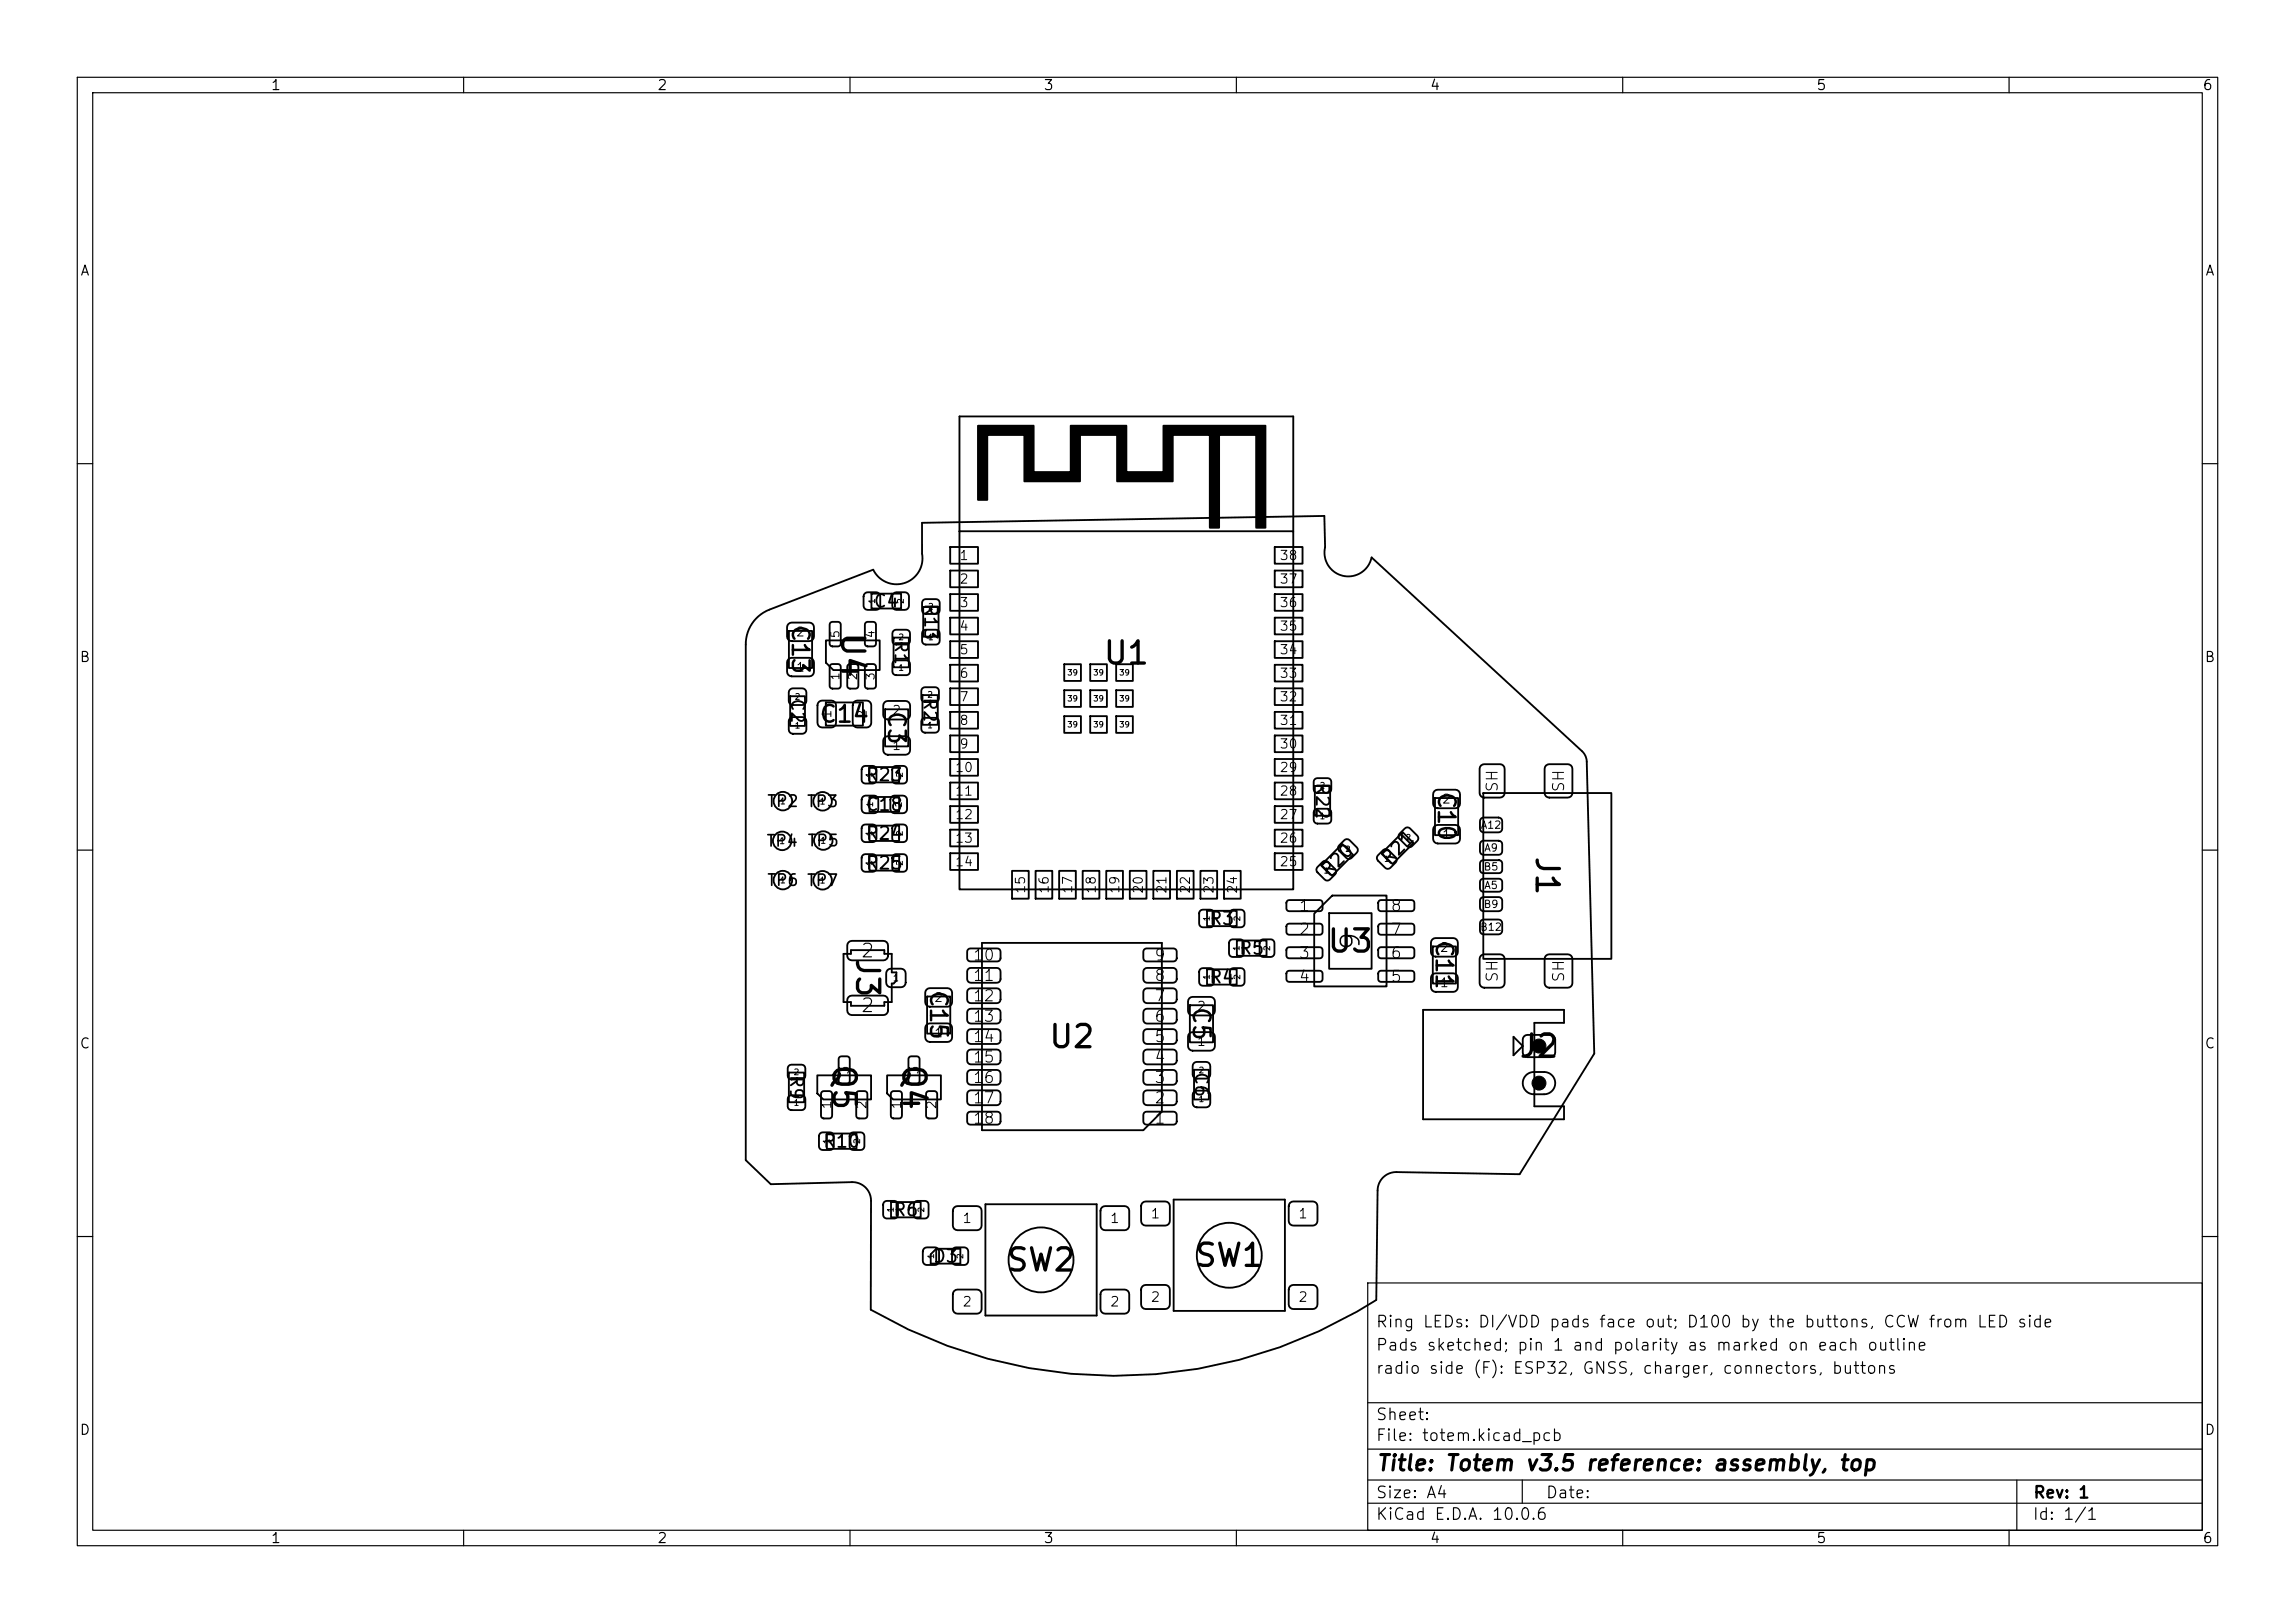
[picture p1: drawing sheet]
<svg xmlns="http://www.w3.org/2000/svg" width="297mm" height="210mm" viewBox="0 0 297 210" stroke-linecap="round" stroke-linejoin="round" font-family="sans-serif">
<defs><g id="words">
<g font-size="2.9">
<text x="108.2" y="81.6" transform="rotate(90 108.2 81.6)">U4</text>
<text x="142.6" y="86.7">U1</text>
<text x="198.1" y="110.6" transform="rotate(90 198.1 110.6)">J1</text>
<text x="110.1" y="123.8" transform="rotate(90 110.1 123.8)">J3</text>
<text x="171.6" y="123.9">U3</text>
<text x="107.1" y="137.5" transform="rotate(90 107.1 137.5)">Q5</text>
<text x="116.1" y="137.5" transform="rotate(90 116.1 137.5)">Q4</text>
<text x="135.6" y="136.3">U2</text>
<text x="196.4" y="137.5">J2</text>
<text x="130" y="165.2">SW2</text>
<text x="154.4" y="164.6">SW1</text>
</g>
<text font-size="2.4" x="176.6" y="123.1" transform="rotate(-90 176.6 123.1)">9</text>
<g font-size="2.2">
<text x="102" y="80.7" transform="rotate(90 102 80.7)">C13</text>
<text x="105.9" y="94">C14</text>
<text x="114.4" y="91.8" transform="rotate(90 114.4 91.8)">C3</text>
<text x="185.6" y="102.3" transform="rotate(90 185.6 102.3)">C10</text>
<text x="185.3" y="121.5" transform="rotate(90 185.3 121.5)">C11</text>
<text x="119.8" y="128" transform="rotate(90 119.8 128)">C15</text>
<text x="153.8" y="130.1" transform="rotate(90 153.8 130.1)">C5</text>
</g>
<text font-size="2" x="178" y="190.8">Title: Totem v3.5 reference: assembly, top</text>
<g font-size="1.8">
<text x="111.3" y="124.3">2</text>
<text x="111.3" y="131.4">2</text>
</g>
<g font-size="1.6">
<text x="119.2" y="77.9" transform="rotate(90 119.2 77.9)">R13</text>
<text x="112.9" y="79">C4</text>
<text x="115.4" y="82.7" transform="rotate(90 115.4 82.7)">R1</text>
<text x="102" y="90.3" transform="rotate(90 102 90.3)">C2</text>
<text x="119.1" y="90.1" transform="rotate(90 119.1 90.1)">R2</text>
<text x="111.9" y="101.5">R23</text>
<text x="169.9" y="101.1" transform="rotate(90 169.9 101.1)">R22</text>
<text x="111.9" y="105.3">C18</text>
<text x="111.9" y="109.1">R24</text>
<text x="111.9" y="112.9">R25</text>
<text x="172.1" y="113.9" transform="rotate(-45 172.1 113.9)">R20</text>
<text x="180" y="112.4" transform="rotate(-45 180 112.4)">R21</text>
<text x="156.4" y="120.1">R3</text>
<text x="160.2" y="123.9">R5</text>
<text x="156.4" y="127.6">R4</text>
<text x="101.8" y="138.9" transform="rotate(90 101.8 138.9)">R9</text>
<text x="154.2" y="138.6" transform="rotate(90 154.2 138.6)">C6</text>
<text x="106.4" y="148.9">R10</text>
<text x="115.5" y="157.8">R6</text>
<text x="120.6" y="163.8">D3</text>
</g>
<g font-size="1.5">
<text x="99.2" y="104.8">TP2 TP3</text>
<text x="99.1" y="109.9">TP4</text>
<text x="104.4" y="109.9">TP5</text>
<text x="99.2" y="115">TP6 TP7</text>
<text x="178" y="172.1">Ring LEDs: DI/VDD pads face out; D100 by the buttons, CCW from LED side</text>
<text x="178" y="178.1">radio side (F): ESP32, GNSS, charger, connectors, buttons</text>
<text x="178" y="175.1">Pads sketched; pin 1 and polarity as marked on each outline</text>
<text x="178" y="184.1">Sheet:</text>
<text x="178" y="186.8">File: totem.kicad_pcb</text>
<text x="178" y="197">KiCad E.D.A. 10.0.6</text>
<text x="178" y="194.2">Size: A4</text>
<text x="200" y="194.2">Date:</text>
<text x="263" y="197">Id: 1/1</text>
<text x="263" y="194.2">Rev: 1</text>
</g>
<g font-size="1.4">
<text x="194.2" y="102.6" transform="rotate(-90 194.2 102.6)">SH</text>
<text x="202.8" y="102.6" transform="rotate(-90 202.8 102.6)">SH</text>
<text x="168" y="118.3">1</text>
<text x="179.9" y="118.3">8</text>
<text x="125.8" y="124.7">10</text>
<text x="149.3" y="124.7">9</text>
<text x="168" y="121.3">2</text>
<text x="168" y="124.4">3</text>
<text x="179.9" y="124.4">6</text>
<text x="179.9" y="121.3">7</text>
<text x="125.8" y="127.3">11</text>
<text x="125.8" y="129.9">12</text>
<text x="149.3" y="129.9">7</text>
<text x="149.3" y="127.3">8</text>
<text x="168" y="127.4">4</text>
<text x="179.9" y="127.4">5</text>
<text x="194.2" y="127.2" transform="rotate(-90 194.2 127.2)">SH</text>
<text x="202.8" y="127.2" transform="rotate(-90 202.8 127.2)">SH</text>
<text x="125.8" y="132.6">13</text>
<text x="125.8" y="135.2">14</text>
<text x="125.8" y="137.9">15</text>
<text x="149.3" y="137.9">4</text>
<text x="149.3" y="135.2">5</text>
<text x="149.3" y="132.6">6</text>
<text x="198.4" y="136.4">1</text>
<text x="125.8" y="140.5">16</text>
<text x="125.8" y="143.1">17</text>
<text x="149.3" y="143.1">2</text>
<text x="149.3" y="140.5">3</text>
<text x="198.4" y="141.2">2</text>
<text x="125.8" y="145.8">18</text>
<text x="149.3" y="145.8">1</text>
</g>
<g font-size="1.3">
<text x="35" y="12">1</text>
<text x="85" y="12">2</text>
<text x="135" y="12">3</text>
<text x="185" y="12">4</text>
<text x="235" y="12">5</text>
<text x="285" y="12">6</text>
<text x="10.3" y="36">A</text>
<text x="285.3" y="36">A</text>
<text x="10.2" y="86">B</text>
<text x="285.2" y="86">B</text>
<text x="10.2" y="136">C</text>
<text x="285.2" y="136">C</text>
<text x="10.2" y="186">D</text>
<text x="285.2" y="186">D</text>
<text x="35" y="200">1</text>
<text x="85" y="200">2</text>
<text x="135" y="200">3</text>
<text x="185" y="200">4</text>
<text x="235" y="200">5</text>
<text x="285" y="200">6</text>
</g>
<g font-size="1.2">
<text x="124.1" y="72.8">1</text>
<text x="124.1" y="75.8">2</text>
<text x="165.5" y="75.8">37</text>
<text x="165.5" y="72.8">38</text>
<text x="102.9" y="82.6">2</text>
<text x="124.1" y="78.9">3</text>
<text x="124.1" y="81.9">4</text>
<text x="165.5" y="81.9">35</text>
<text x="165.5" y="78.9">36</text>
<text x="102.9" y="87.2">1</text>
<text x="124.1" y="85">5</text>
<text x="124.1" y="88">6</text>
<text x="165.5" y="88">33</text>
<text x="165.5" y="85">34</text>
<text x="107.9" y="93.1" transform="rotate(-90 107.9 93.1)">1</text>
<text x="112.4" y="93.1" transform="rotate(-90 112.4 93.1)">2</text>
<text x="115.4" y="92.8">2</text>
<text x="124.1" y="91.1">7</text>
<text x="124.1" y="94.1">8</text>
<text x="165.5" y="94.1">31</text>
<text x="165.5" y="91.1">32</text>
<text x="115.4" y="97.3">1</text>
<text x="123.5" y="100.2">10</text>
<text x="124.1" y="97.2">9</text>
<text x="165.5" y="100.2">29</text>
<text x="165.5" y="97.2">30</text>
<text x="123.5" y="103.3">11</text>
<text x="123.5" y="106.3">12</text>
<text x="165.5" y="106.3">27</text>
<text x="165.5" y="103.3">28</text>
<text x="186.5" y="104.3">2</text>
<text x="123.5" y="109.3">13</text>
<text x="123.5" y="112.4">14</text>
<text x="165.5" y="112.4">25</text>
<text x="165.5" y="109.3">26</text>
<text x="186.5" y="108.8">1</text>
<text x="133" y="115.7" transform="rotate(-90 133 115.7)">15</text>
<text x="136" y="115.7" transform="rotate(-90 136 115.7)">16</text>
<text x="139.1" y="115.7" transform="rotate(-90 139.1 115.7)">17</text>
<text x="142.1" y="115.7" transform="rotate(-90 142.1 115.7)">18</text>
<text x="145.2" y="115.7" transform="rotate(-90 145.2 115.7)">19</text>
<text x="148.2" y="115.7" transform="rotate(-90 148.2 115.7)">20</text>
<text x="151.3" y="115.7" transform="rotate(-90 151.3 115.7)">21</text>
<text x="154.3" y="115.7" transform="rotate(-90 154.3 115.7)">22</text>
<text x="157.3" y="115.7" transform="rotate(-90 157.3 115.7)">23</text>
<text x="160.4" y="115.7" transform="rotate(-90 160.4 115.7)">24</text>
<text x="186.3" y="123.5">2</text>
<text x="120.8" y="129.9">2</text>
<text x="154.8" y="131.1">2</text>
<text x="186.3" y="128">1</text>
<text x="120.8" y="134.5">1</text>
<text x="154.8" y="135.6">1</text>
<text x="107.9" y="143.6" transform="rotate(-90 107.9 143.6)">1</text>
<text x="110.1" y="139.1" transform="rotate(-90 110.1 139.1)">3</text>
<text x="112.4" y="143.6" transform="rotate(-90 112.4 143.6)">2</text>
<text x="116.9" y="143.6" transform="rotate(-90 116.9 143.6)">1</text>
<text x="119.2" y="139.1" transform="rotate(-90 119.2 139.1)">3</text>
<text x="121.5" y="143.6" transform="rotate(-90 121.5 143.6)">2</text>
<text x="124.5" y="158.6">1</text>
<text x="143.6" y="158.6">1</text>
<text x="148.8" y="158">1</text>
<text x="167.9" y="158">1</text>
<text x="124.5" y="169.4">2</text>
<text x="143.6" y="169.4">2</text>
<text x="148.8" y="168.8">2</text>
<text x="167.9" y="168.8">2</text>
</g>
<g font-size="1.1">
<text x="108.9" y="82.7" transform="rotate(-90 108.9 82.7)">5</text>
<text x="113.5" y="82.7" transform="rotate(-90 113.5 82.7)">4</text>
<text x="108.9" y="88.1" transform="rotate(-90 108.9 88.1)">1</text>
<text x="111.2" y="88.1" transform="rotate(-90 111.2 88.1)">2</text>
<text x="113.5" y="88.1" transform="rotate(-90 113.5 88.1)">3</text>
</g>
<g font-size="1">
<text x="191.5" y="107.5">A12</text>
<text x="191.9" y="112.9">B5</text>
<text x="192" y="110.4">A9</text>
<text x="191.9" y="117.7">B9</text>
<text x="192" y="115.3">A5</text>
<text x="191.5" y="120.7">B12</text>
</g>
<g font-size=".8">
<text x="113.4" y="78.2" transform="rotate(-90 113.4 78.2)">1</text>
<text x="116.2" y="83">2</text>
<text x="117.1" y="78.2" transform="rotate(-90 117.1 78.2)">2</text>
<text x="120" y="83">1</text>
<text x="120" y="79.1">2</text>
<text x="116.2" y="87">1</text>
<text x="102.8" y="94.4">1</text>
<text x="102.8" y="90.7">2</text>
<text x="119.9" y="94.4">1</text>
<text x="119.9" y="90.5">2</text>
<text x="113" y="100.7" transform="rotate(-90 113 100.7)">1</text>
<text x="117" y="100.7" transform="rotate(-90 117 100.7)">2</text>
<text x="100.9" y="104.3">1</text>
<text x="106" y="104.3">1</text>
<text x="113.2" y="104.5" transform="rotate(-90 113.2 104.5)">1</text>
<text x="116.9" y="104.5" transform="rotate(-90 116.9 104.5)">2</text>
<text x="170.7" y="106.2">1</text>
<text x="170.7" y="102.2">2</text>
<text x="100.8" y="109.4">1</text>
<text x="106.1" y="109.4">1</text>
<text x="113" y="112.1" transform="rotate(-90 113 112.1)">1</text>
<text x="113" y="108.3" transform="rotate(-90 113 108.3)">1</text>
<text x="117" y="112.1" transform="rotate(-90 117 112.1)">2</text>
<text x="117" y="108.3" transform="rotate(-90 117 108.3)">2</text>
<text x="100.9" y="114.5">1</text>
<text x="106" y="114.5">1</text>
<text x="156.7" y="119.3" transform="rotate(-90 156.7 119.3)">1</text>
<text x="160.7" y="119.3" transform="rotate(-90 160.7 119.3)">2</text>
<text x="160.6" y="123.1" transform="rotate(-90 160.6 123.1)">1</text>
<text x="164.5" y="123.1" transform="rotate(-90 164.5 123.1)">2</text>
<text x="115.5" y="127.2">1</text>
<text x="156.7" y="126.8" transform="rotate(-90 156.7 126.8)">1</text>
<text x="160.7" y="126.8" transform="rotate(-90 160.7 126.8)">2</text>
<text x="102.6" y="143.3">1</text>
<text x="102.6" y="139.3">2</text>
<text x="155" y="142.8">1</text>
<text x="155" y="139.1">2</text>
<text x="107.5" y="148.1" transform="rotate(-90 107.5 148.1)">1</text>
<text x="111.5" y="148.1" transform="rotate(-90 111.5 148.1)">2</text>
<text x="115.8" y="157" transform="rotate(-90 115.8 157)">1</text>
<text x="119.8" y="157" transform="rotate(-90 119.8 157)">2</text>
<text x="121.1" y="163" transform="rotate(-90 121.1 163)">1</text>
<text x="124.8" y="163" transform="rotate(-90 124.8 163)">2</text>
</g>
<g font-size=".7">
<text x="138" y="87.6">39</text>
<text x="141.4" y="87.6">39</text>
<text x="144.8" y="87.6">39</text>
<text x="138" y="90.9">39</text>
<text x="138" y="94.3">39</text>
<text x="141.4" y="90.9">39</text>
<text x="141.4" y="94.3">39</text>
<text x="144.8" y="90.9">39</text>
<text x="144.8" y="94.3">39</text>
<text x="171.2" y="113.2">1</text>
<text x="174" y="110.4">2</text>
<text x="179.1" y="111.7">1</text>
<text x="181.9" y="108.9">2</text>
</g>
</g></defs>
<g fill="none" stroke="#000" stroke-width=".15">
<path d="M10 10h277v190h-277zM12 12h273v186h-273zM60 10v2M110 10v2M160 10v2M210 10v2M260 10v2M10 60h2M285 60h2M10 110h2M285 110h2M10 160h2"/>
<path d="M177 166h108v32h-108zM285 160h2M60 198v2M110 198v2M160 198v2M177 194.5h108M177 191.5h108M177 187.5h108M177 181.5h108M197 191.5v3M210 198v2M260 198v2"/>
<path d="M261 191.5v6.5"/>
</g>
<g fill="none" stroke="#000" stroke-width=".24">
<path d="M126.6 55.1h7.2v6h4.8v-6h7.2v6h4.8v-6h13.2v13.2h-1.2v-12h-4.8v12h-1.2v-12h-4.8v6h-7.2v-6h-4.8v6h-7.2v-6h-4.8v8.4h-1.2zM111.9 76.8l.4-.2h1.1a.54 .54 0 0 1 .5 .6v1.2a.54 .54 0 0 1-.5 .5h-1.1a.54 .54 0 0 1-.5-.5v-1.2zM112.8 76.8h3.8v1.9h-3.8zM115.6 76.8l.4-.2h1.1a.54 .54 0 0 1 .5 .6v1.2a.54 .54 0 0 1-.5 .5h-1.1a.54 .54 0 0 1-.5-.5v-1.2zM119.5 77.7l.3-.2h1.3a.48 .48 0 0 1 .5 .5v1a.48 .48 0 0 1-.5 .4h-1.3a.48 .48 0 0 1-.5-.4v-1zM119.5 78.5h2v3.9h-2zM123 70.8h3.6v2.1h-3.6zM123 73.8h3.6v2.2h-3.6zM123 76.9h3.6v2.1h-3.6zM123 79.9h3.6v2.2h-3.6zM124.2 68.7h43.2v46.4h-43.2zM124.2 68.7v-14.8h43.2v14.8"/>
<path d="M165 79.9h3.6v2.2h-3.6zM165 76.9h3.6v2.1h-3.6zM165 73.8h3.6v2.2h-3.6zM165 70.8h3.6v2.1h-3.6zM97.9 80l.6-.5 1.1-.6 13.4-5.2a3.4 3.4 0 0 0 4.1 1.7 3.4 3.4 0 0 0 2.2-3.8v-3.9l52.1-.9 .1 4a3.1 3.1 0 0 0 2.3 3.7 3.1 3.1 0 0 0 3.7-2.4l27.2 25.1a1.92 1.92 0 0 1 .6 1.4l1 37.7-9.6 15.6-16-.2a2.4 2.4 0 0 0-2.4 2.3l-.2 14.2a62.9 62.9 0 0 1-65.4 1.3v-14.1a2.4 2.4 0 0 0-2.4-2.4l-10.6 .2-3.2-3.1v-66.7a4.8 4.8 0 0 1 1.4-3.4zM102 85.3l.5-.2h2.2a.6 .6 0 0 1 .6 .6v1.2a.6 .6 0 0 1-.6 .6h-2.2a.6 .6 0 0 1-.6-.6v-1.2zM102 80.7l.5-.1h2.2a.6 .6 0 0 1 .6 .6v1.2a.6 .6 0 0 1-.6 .6h-2.2a.6 .6 0 0 1-.6-.6v-1.2zM102.1 81.6h3v4.8h-3zM102.2 92.9l.4-.1h1.2a.54 .54 0 0 1 .6 .5v1.1a.54 .54 0 0 1-.6 .5h-1.2a.54 .54 0 0 1-.5-.5v-1.1zM102.2 89.2l.4-.1h1.2a.54 .54 0 0 1 .6 .5v1.1a.54 .54 0 0 1-.6 .5h-1.2a.54 .54 0 0 1-.5-.5v-1.1zM102.3 90.1h1.9v3.8h-1.9zM106 90.8l.4-.1h1.2a.6 .6 0 0 1 .6 .6v2.2a.6 .6 0 0 1-.6 .6h-1.2a.6 .6 0 0 1-.6-.6v-2.2z"/>
<path d="M106.9 90.9h4.8v3h-4.8zM106.9 82.9h6.9v3.8h-6l-.9-1zM107.5 86l.2-.1h.7a.36 .36 0 0 1 .4 .4v2.4a.36 .36 0 0 1-.4 .4h-.7a.36 .36 0 0 1-.3-.4v-2.4zM107.5 80.6l.2-.1h.7a.36 .36 0 0 1 .4 .3v2.5a.36 .36 0 0 1-.4 .3h-.7a.36 .36 0 0 1-.3-.3v-2.5zM109.7 86l.3-.1h.7a.36 .36 0 0 1 .4 .4v2.4a.36 .36 0 0 1-.4 .4h-.7a.36 .36 0 0 1-.4-.4v-2.4zM110.5 90.8l.5-.1h1.2a.6 .6 0 0 1 .6 .6v2.2a.6 .6 0 0 1-.6 .6h-1.2a.6 .6 0 0 1-.6-.6v-2.2zM111.6 99.2l.4-.1h.9a.48 .48 0 0 1 .5 .5v1.3a.48 .48 0 0 1-.5 .5h-.9a.48 .48 0 0 1-.5-.5v-1.3zM112 86l.3-.1h.7a.36 .36 0 0 1 .4 .4v2.4a.36 .36 0 0 1-.4 .4h-.7a.36 .36 0 0 1-.4-.4v-2.4zM112 80.6l.3-.1h.7a.36 .36 0 0 1 .4 .3v2.5a.36 .36 0 0 1-.4 .3h-.7a.36 .36 0 0 1-.4-.3v-2.5zM112.5 99.3h3.9v1.9h-3.9zM114.5 95.4l.4-.1h2.3a.6 .6 0 0 1 .6 .6v1.2a.6 .6 0 0 1-.6 .6h-2.3a.6 .6 0 0 1-.6-.6v-1.2zM114.5 90.9l.4-.2h2.3a.6 .6 0 0 1 .6 .6v1.2a.6 .6 0 0 1-.6 .6h-2.3a.6 .6 0 0 1-.6-.6v-1.2z"/>
<path d="M114.5 91.8h3v4.8h-3zM115.6 99.2l.3-.1h1a.48 .48 0 0 1 .5 .5v1.3a.48 .48 0 0 1-.5 .5h-1a.48 .48 0 0 1-.4-.5v-1.3zM115.6 85.6l.4-.2h1.3a.48 .48 0 0 1 .5 .5v1a.48 .48 0 0 1-.5 .5h-1.3a.48 .48 0 0 1-.5-.5v-1zM115.6 81.6l.4-.1h1.3a.48 .48 0 0 1 .5 .5v.9a.48 .48 0 0 1-.5 .5h-1.3a.48 .48 0 0 1-.5-.5v-.9zM115.6 82.5h2v3.8h-2zM119.4 93l.3-.1h1.3a.48 .48 0 0 1 .5 .5v.9a.48 .48 0 0 1-.5 .5h-1.3a.48 .48 0 0 1-.5-.5v-.9zM119.4 89.1l.3-.2h1.3a.48 .48 0 0 1 .5 .5v1a.48 .48 0 0 1-.5 .4h-1.3a.48 .48 0 0 1-.5-.4v-1zM119.4 89.9h2v3.9h-2zM119.5 81.6l.3-.1h1.3a.48 .48 0 0 1 .5 .5v.9a.48 .48 0 0 1-.5 .5h-1.3a.48 .48 0 0 1-.5-.5v-.9zM123 83h3.6v2.1h-3.6zM123 86h3.6v2.2h-3.6zM123 89.1h3.6v2.1h-3.6z"/>
<path d="M123 92.1h3.6v2.2h-3.6zM123 95.2h3.6v2.1h-3.6zM123 98.2h3.6v2.2h-3.6zM137.7 85.9h2.2v2.2h-2.2zM137.7 89.3h2.2v2.2h-2.2zM137.7 92.7h2.2v2.1h-2.2zM141.1 85.9h2.1v2.2h-2.1zM141.1 89.3h2.1v2.2h-2.1zM141.1 92.7h2.1v2.1h-2.1zM144.4 85.9h2.2v2.2h-2.2zM144.4 89.3h2.2v2.2h-2.2zM144.4 92.7h2.2v2.1h-2.2z"/>
<path d="M165 98.2h3.6v2.2h-3.6zM165 95.2h3.6v2.1h-3.6zM165 92.1h3.6v2.2h-3.6zM165 89.1h3.6v2.1h-3.6zM165 86h3.6v2.2h-3.6zM165 83h3.6v2.1h-3.6zM191.7 99.1l.4-.2h2a.6 .6 0 0 1 .6 .6v3.1a.6 .6 0 0 1-.6 .6h-2a.6 .6 0 0 1-.6-.6v-3.1zM200.1 99.1l.4-.2h2.4a.6 .6 0 0 1 .6 .6v3.1a.6 .6 0 0 1-.6 .6h-2.4a.6 .6 0 0 1-.6-.6v-3.1zM111.6 106.8l.4-.1h.9a.48 .48 0 0 1 .5 .5v1.3a.48 .48 0 0 1-.5 .5h-.9a.48 .48 0 0 1-.5-.5v-1.3zM111.6 110.7l.4-.2h.9a.48 .48 0 0 1 .5 .5v1.3a.48 .48 0 0 1-.5 .5h-.9a.48 .48 0 0 1-.5-.5v-1.3zM111.7 103.1l.3-.2h1.1a.54 .54 0 0 1 .6 .6v1.2a.54 .54 0 0 1-.6 .5h-1.1a.54 .54 0 0 1-.5-.5v-1.2zM112.5 106.8h3.9v2h-3.9z"/>
<path d="M112.5 103.1h3.9v1.9h-3.9zM112.5 110.7h3.9v2h-3.9zM115.4 103.1l.4-.2h1a.54 .54 0 0 1 .6 .6v1.2a.54 .54 0 0 1-.6 .5h-1a.54 .54 0 0 1-.6-.5v-1.2zM115.6 106.8l.3-.1h1a.48 .48 0 0 1 .5 .5v1.3a.48 .48 0 0 1-.5 .5h-1a.48 .48 0 0 1-.4-.5v-1.3zM115.6 110.7l.3-.2h1a.48 .48 0 0 1 .5 .5v1.3a.48 .48 0 0 1-.5 .5h-1a.48 .48 0 0 1-.4-.5v-1.3zM123 101.3h3.6v2.1h-3.6zM123 104.3h3.6v2.2h-3.6zM123 107.4h3.6v2.1h-3.6zM123 110.4h3.6v2.2h-3.6zM131 112.7h2.1v3.6h-2.1zM134 112.7h2.2v3.6h-2.2zM137.1 112.7h2.1v3.6h-2.1z"/>
<path d="M140.1 112.7h2.2v3.6h-2.2zM143.2 112.7h2.1v3.6h-2.1zM146.2 112.7h2.2v3.6h-2.2zM149.3 112.7h2.1v3.6h-2.1zM152.3 112.7h2.2v3.6h-2.2zM155.3 117.8l.4-.1h.9a.48 .48 0 0 1 .5 .5v1.3a.48 .48 0 0 1-.5 .5h-.9a.48 .48 0 0 1-.5-.5v-1.3zM155.4 112.7h2.1v3.6h-2.1zM156.2 117.9h3.8v1.9h-3.8zM158.4 112.7h2.2v3.6h-2.2zM159.3 117.8l.3-.1h1a.48 .48 0 0 1 .5 .5v1.3a.48 .48 0 0 1-.5 .5h-1a.48 .48 0 0 1-.5-.5v-1.3zM165 110.4h3.6v2.2h-3.6zM165 107.4h3.6v2.1h-3.6z"/>
<path d="M165 104.3h3.6v2.2h-3.6zM165 101.3h3.6v2.1h-3.6zM166.6 116.6l.2-.1h4a.36 .36 0 0 1 .4 .3v.7a.36 .36 0 0 1-.4 .4h-4a.36 .36 0 0 1-.3-.4v-.7zM166.6 119.6l.2-.1h4a.36 .36 0 0 1 .4 .4v.7a.36 .36 0 0 1-.4 .4h-4a.36 .36 0 0 1-.3-.4v-.7zM170.1 118.2l2.3-2.3h7v11.7h-9.3zM170.1 104.8l.4-.2h1.3a.48 .48 0 0 1 .5 .5v1a.48 .48 0 0 1-.5 .5h-1.3a.48 .48 0 0 1-.5-.5v-1zM170.1 100.8l.4-.1h1.3a.48 .48 0 0 1 .5 .5v.9a.48 .48 0 0 1-.5 .5h-1.3a.48 .48 0 0 1-.5-.5v-.9zM170.2 101.7h1.9v3.8h-1.9zM170.5 112.2l.7-.7a.48 .48 0 0 1 .7 0l.9 .9a.48 .48 0 0 1 0 .7l-.7 .7a.48 .48 0 0 1-.7 0l-.9-.9a.48 .48 0 0 1 0-.7zM171 111.9l2.7-2.7 1.4 1.4-2.7 2.7zM172 118.2h5.5v7.2h-5.5zM174 108.7a.48 .48 0 0 1 .7 0l.9 .9a.48 .48 0 0 1 0 .7l-.7 .7a.48 .48 0 0 1-.7 0l-.9-.9a.48 .48 0 0 1 0-.7z"/>
<path d="M178.3 110.7l.7-.7a.48 .48 0 0 1 .7 0l.9 .9a.48 .48 0 0 1 0 .7l-.7 .7a.48 .48 0 0 1-.6 0l-1-.9a.48 .48 0 0 1 0-.7zM178.5 119.6l.2-.1h4a.36 .36 0 0 1 .3 .4v.7a.36 .36 0 0 1-.3 .4h-4a.36 .36 0 0 1-.3-.4v-.7zM178.5 116.6l.2-.1h4a.36 .36 0 0 1 .3 .3v.7a.36 .36 0 0 1-.3 .4h-4a.36 .36 0 0 1-.3-.4v-.7zM178.8 110.4l2.7-2.7 1.4 1.4-2.7 2.7zM181.8 107.2a.48 .48 0 0 1 .7 0l.9 .9a.48 .48 0 0 1 0 .7l-.7 .7a.48 .48 0 0 1-.6 0l-1-.9a.48 .48 0 0 1 0-.7zM185.6 106.9l.5-.2h2.2a.6 .6 0 0 1 .6 .6v1.2a.6 .6 0 0 1-.6 .6h-2.2a.6 .6 0 0 1-.6-.6v-1.2zM185.6 102.4l.5-.2h2.2a.6 .6 0 0 1 .6 .6v1.2a.6 .6 0 0 1-.6 .6h-2.2a.6 .6 0 0 1-.6-.6v-1.2zM185.7 103.3h3v4.8h-3zM191.6 113.8l.3-.1h2.1a.42 .42 0 0 1 .4 .4v.9a.42 .42 0 0 1-.4 .4h-2.1a.42 .42 0 0 1-.4-.4v-.9zM191.6 111.4l.3-.1h2.1a.42 .42 0 0 1 .4 .4v.9a.42 .42 0 0 1-.4 .4h-2.1a.42 .42 0 0 1-.4-.4v-.9zM191.7 108.9l.3-.1h2a.46 .46 0 0 1 .4 .4v1a.46 .46 0 0 1-.4 .4h-2a.46 .46 0 0 1-.5-.4v-1zM191.7 116.2l.3-.1h2a.46 .46 0 0 1 .4 .4v.9a.46 .46 0 0 1-.4 .5h-2a.46 .46 0 0 1-.5-.5v-.9z"/>
<path d="M191.7 105.9l.3-.1h1.9a.48 .48 0 0 1 .5 .5v.9a.48 .48 0 0 1-.5 .5h-1.9a.48 .48 0 0 1-.5-.5v-.9zM191.7 119.1l.3-.1h1.9a.48 .48 0 0 1 .5 .5v.9a.48 .48 0 0 1-.5 .5h-1.9a.48 .48 0 0 1-.5-.5v-.9zM192 102.6h16.5v21.5h-16.5zM102.1 137.9l.3-.1h1.3a.48 .48 0 0 1 .5 .4v1a.48 .48 0 0 1-.5 .5h-1.3a.48 .48 0 0 1-.5-.5v-1zM102.1 138.8h2v3.8h-2zM105.8 139.1h6.9v3.2h-6.2l-.7-.8zM108.6 136.8l.3-.1h.7a.36 .36 0 0 1 .4 .3v2.9a.36 .36 0 0 1-.4 .3h-.7a.36 .36 0 0 1-.4-.3v-2.9zM109.2 123.4h.9v-.5h4.3v.5h1v2.4h.6v1.1l-.4 .4h-.2v2.4h-1v.4h-4.3v-.4h-.9zM109.8 129l.4-.2h4.1a.6 .6 0 0 1 .6 .6v1.3a.6 .6 0 0 1-.6 .6h-4.1a.6 .6 0 0 1-.6-.6v-1.3zM109.8 121.9l.4-.2h4.1a.6 .6 0 0 1 .6 .6v1.4a.6 .6 0 0 1-.6 .6h-4.1a.6 .6 0 0 1-.6-.6v-1.4zM114.8 139.1h7v3.2h-6.2l-.8-.8zM114.9 125.5l.4-.2h1.3a.6 .6 0 0 1 .6 .6v1.2a.6 .6 0 0 1-.6 .6h-1.3a.6 .6 0 0 1-.6-.6v-1.2z"/>
<path d="M117.7 136.8l.2-.1h.7a.36 .36 0 0 1 .4 .3v2.9a.36 .36 0 0 1-.4 .3h-.7a.36 .36 0 0 1-.3-.3v-2.9zM119.9 132.6l.4-.2h2.3a.6 .6 0 0 1 .6 .6v1.2a.6 .6 0 0 1-.6 .6h-2.3a.6 .6 0 0 1-.6-.6v-1.2zM119.9 128l.4-.1h2.3a.6 .6 0 0 1 .6 .6v1.2a.6 .6 0 0 1-.6 .6h-2.3a.6 .6 0 0 1-.6-.6v-1.2zM120 128.9h3v4.8h-3zM125.3 122.8l.3-.1h3.5a.42 .42 0 0 1 .4 .4v.9a.42 .42 0 0 1-.4 .4h-3.5a.42 .42 0 0 1-.4-.4v-.9zM125.3 125.4l.3-.2h3.4a.48 .48 0 0 1 .5 .5v1a.48 .48 0 0 1-.5 .5h-3.4a.48 .48 0 0 1-.4-.5v-1zM125.3 128l.3-.1h3.4a.48 .48 0 0 1 .5 .5v.9a.48 .48 0 0 1-.5 .5h-3.4a.48 .48 0 0 1-.4-.5v-.9zM125.3 130.7l.3-.2h3.4a.48 .48 0 0 1 .5 .5v1a.48 .48 0 0 1-.5 .4h-3.4a.48 .48 0 0 1-.4-.4v-1zM125.3 133.3l.3-.1h3.4a.48 .48 0 0 1 .5 .4v1a.48 .48 0 0 1-.5 .5h-3.4a.48 .48 0 0 1-.4-.5v-1zM125.3 135.9l.3-.1h3.4a.48 .48 0 0 1 .5 .5v.9a.48 .48 0 0 1-.5 .5h-3.4a.48 .48 0 0 1-.4-.5v-.9zM125.3 138.6l.3-.2h3.4a.48 .48 0 0 1 .5 .5v1a.48 .48 0 0 1-.5 .5h-3.4a.48 .48 0 0 1-.4-.5v-1zM127.1 122h23.3v21.8l-2.4 2.4h-20.9z"/>
<path d="M148.1 122.8l.3-.1h3.5a.42 .42 0 0 1 .4 .4v.9a.42 .42 0 0 1-.4 .4h-3.5a.42 .42 0 0 1-.4-.4v-.9zM148.1 138.6l.3-.2h3.4a.48 .48 0 0 1 .5 .5v1a.48 .48 0 0 1-.5 .5h-3.4a.48 .48 0 0 1-.4-.5v-1zM148.1 135.9l.3-.1h3.4a.48 .48 0 0 1 .5 .5v.9a.48 .48 0 0 1-.5 .5h-3.4a.48 .48 0 0 1-.4-.5v-.9zM148.1 133.3l.3-.1h3.4a.48 .48 0 0 1 .5 .4v1a.48 .48 0 0 1-.5 .5h-3.4a.48 .48 0 0 1-.4-.5v-1zM148.1 130.7l.3-.2h3.4a.48 .48 0 0 1 .5 .5v1a.48 .48 0 0 1-.5 .4h-3.4a.48 .48 0 0 1-.4-.4v-1zM148.1 128l.3-.1h3.4a.48 .48 0 0 1 .5 .5v.9a.48 .48 0 0 1-.5 .5h-3.4a.48 .48 0 0 1-.4-.5v-.9zM148.1 125.4l.3-.2h3.4a.48 .48 0 0 1 .5 .5v1a.48 .48 0 0 1-.5 .5h-3.4a.48 .48 0 0 1-.4-.5v-1zM153.9 133.7l.4-.1h2.3a.6 .6 0 0 1 .6 .6v1.2a.6 .6 0 0 1-.6 .6h-2.3a.6 .6 0 0 1-.6-.6v-1.2zM153.9 129.2l.4-.2h2.3a.6 .6 0 0 1 .6 .6v1.2a.6 .6 0 0 1-.6 .6h-2.3a.6 .6 0 0 1-.6-.6v-1.2zM154 130.1h3v4.8h-3zM154.5 137.6l.4-.2h1.2a.54 .54 0 0 1 .5 .5v1.1a.54 .54 0 0 1-.5 .6h-1.2a.54 .54 0 0 1-.6-.6v-1.1zM154.5 138.4h1.9v3.9h-1.9z"/>
<path d="M155.3 125.4l.4-.1h.9a.48 .48 0 0 1 .5 .5v1.3a.48 .48 0 0 1-.5 .5h-.9a.48 .48 0 0 1-.5-.5v-1.3zM156.2 125.4h3.8v2h-3.8zM159.2 121.7l.3-.2h1a.48 .48 0 0 1 .5 .5v1.3a.48 .48 0 0 1-.5 .5h-1a.48 .48 0 0 1-.5-.5v-1.3zM159.3 125.4l.3-.1h1a.48 .48 0 0 1 .5 .5v1.3a.48 .48 0 0 1-.5 .5h-1a.48 .48 0 0 1-.5-.5v-1.3zM160.1 121.7h3.8v2h-3.8zM163.1 121.7l.4-.2h.9a.48 .48 0 0 1 .5 .5v1.3a.48 .48 0 0 1-.5 .5h-.9a.48 .48 0 0 1-.5-.5v-1.3zM166.6 122.7l.2-.1h4a.36 .36 0 0 1 .4 .3v.7a.36 .36 0 0 1-.4 .4h-4a.36 .36 0 0 1-.3-.4v-.7zM166.6 125.7l.2-.1h4a.36 .36 0 0 1 .4 .4v.7a.36 .36 0 0 1-.4 .3h-4a.36 .36 0 0 1-.3-.3v-.7zM178.5 125.7l.2-.1h4a.36 .36 0 0 1 .3 .4v.7a.36 .36 0 0 1-.3 .3h-4a.36 .36 0 0 1-.3-.3v-.7zM178.5 122.7l.2-.1h4a.36 .36 0 0 1 .3 .3v.7a.36 .36 0 0 1-.3 .4h-4a.36 .36 0 0 1-.3-.4v-.7zM184.2 130.7h18.2v1.7h-3.8v10.8h3.8v1.6h-18.2zM185.4 126.1l.4-.2h2.3a.6 .6 0 0 1 .6 .6v1.2a.6 .6 0 0 1-.6 .6h-2.3a.6 .6 0 0 1-.6-.6v-1.2z"/>
<path d="M185.4 121.6l.4-.2h2.3a.6 .6 0 0 1 .6 .6v1.2a.6 .6 0 0 1-.6 .6h-2.3a.6 .6 0 0 1-.6-.6v-1.2zM185.4 122.5h3v4.8h-3zM191.7 123.7l.4-.2h2a.6 .6 0 0 1 .6 .6v3.1a.6 .6 0 0 1-.6 .6h-2a.6 .6 0 0 1-.6-.6v-3.1zM195.9 134.2l1.2 1.2-1.2 1.2zM197.2 134.1l.5-.2h3a.6 .6 0 0 1 .6 .6v1.7a.6 .6 0 0 1-.6 .6h-3a.6 .6 0 0 1-.6-.6v-1.7zM197.5 139.1l.3-.2 .5-.2h1.5a1.44 1.44 0 0 1 1.5 1.5 1.44 1.44 0 0 1-1.5 1.4h-1.3a1.44 1.44 0 0 1-1.3-.9 1.44 1.44 0 0 1 .3-1.6zM200.1 123.7l.4-.2h2.4a.6 .6 0 0 1 .6 .6v3.1a.6 .6 0 0 1-.6 .6h-2.4a.6 .6 0 0 1-.6-.6v-3.1zM102.1 141.9l.3-.2h1.3a.48 .48 0 0 1 .5 .5v1a.48 .48 0 0 1-.5 .4h-1.3a.48 .48 0 0 1-.5-.4v-1zM106.1 146.7l.4-.2h.9a.48 .48 0 0 1 .5 .5v1.3a.48 .48 0 0 1-.5 .5h-.9a.48 .48 0 0 1-.5-.5v-1.3zM106.4 141.3l.2-.1h.7a.36 .36 0 0 1 .4 .3v2.9a.36 .36 0 0 1-.4 .3h-.7a.36 .36 0 0 1-.4-.3v-2.9zM107 146.7h3.8v2h-3.8zM110.1 146.7l.3-.2h1a.48 .48 0 0 1 .5 .5v1.3a.48 .48 0 0 1-.5 .5h-1a.48 .48 0 0 1-.5-.5v-1.3z"/>
<path d="M110.9 141.3l.3-.1h.7a.36 .36 0 0 1 .3 .3v2.9a.36 .36 0 0 1-.3 .3h-.7a.36 .36 0 0 1-.4-.3v-2.9zM114.4 155.5l.4-.1h.9a.48 .48 0 0 1 .5 .5v1.3a.48 .48 0 0 1-.5 .5h-.9a.48 .48 0 0 1-.5-.5v-1.3zM115.3 155.5h3.8v2h-3.8zM115.4 141.3l.2-.1h.8a.36 .36 0 0 1 .3 .3v2.9a.36 .36 0 0 1-.3 .3h-.8a.36 .36 0 0 1-.3-.3v-2.9zM118.4 155.5l.3-.1h1a.48 .48 0 0 1 .5 .5v1.3a.48 .48 0 0 1-.5 .5h-1a.48 .48 0 0 1-.5-.5v-1.3zM119.9 141.3l.3-.1h.7a.36 .36 0 0 1 .4 .3v2.9a.36 .36 0 0 1-.4 .3h-.7a.36 .36 0 0 1-.4-.3v-2.9zM123.5 156.2l.4-.1h2.5a.6 .6 0 0 1 .6 .6v1.9a.6 .6 0 0 1-.6 .6h-2.5a.6 .6 0 0 1-.6-.6v-1.9zM125.3 144l.3-.2h3.5a.42 .42 0 0 1 .4 .5v.8a.42 .42 0 0 1-.4 .4h-3.5a.42 .42 0 0 1-.4-.4v-.8zM125.3 141.2l.3-.1h3.4a.48 .48 0 0 1 .5 .5v.9a.48 .48 0 0 1-.5 .5h-3.4a.48 .48 0 0 1-.4-.5v-.9zM127.5 155.8h14.4v14.4h-14.4zM142.6 156.2l.4-.1h2.5a.6 .6 0 0 1 .6 .6v1.9a.6 .6 0 0 1-.6 .6h-2.5a.6 .6 0 0 1-.6-.6v-1.9zM147.8 155.6l.5-.1h2.5a.6 .6 0 0 1 .6 .6v1.9a.6 .6 0 0 1-.6 .6h-2.5a.6 .6 0 0 1-.6-.6v-1.9z"/>
<path d="M148.1 144l.3-.2h3.5a.42 .42 0 0 1 .4 .5v.8a.42 .42 0 0 1-.4 .4h-3.5a.42 .42 0 0 1-.4-.4v-.8zM148.1 141.2l.3-.1h3.4a.48 .48 0 0 1 .5 .5v.9a.48 .48 0 0 1-.5 .5h-3.4a.48 .48 0 0 1-.4-.5v-.9zM151.9 155.2h14.4v14.4h-14.4zM154.5 141.3l.4-.2h1.2a.54 .54 0 0 1 .5 .6v1a.54 .54 0 0 1-.5 .6h-1.2a.54 .54 0 0 1-.6-.6v-1zM167 155.6l.4-.1h2.5a.6 .6 0 0 1 .6 .6v1.9a.6 .6 0 0 1-.6 .6h-2.5a.6 .6 0 0 1-.6-.6v-1.9zM119.6 161.6l.3-.2h1.1a.52 .52 0 0 1 .5 .5v1.3a.52 .52 0 0 1-.5 .5h-1.1a.53 .53 0 0 1-.5-.5v-1.3zM121.2 161.6h3.1v1.9h-3.9v-1.2zM123.4 161.6l.3-.2h1.1a.52 .52 0 0 1 .5 .5v1.3a.52 .52 0 0 1-.5 .5h-1.1a.53 .53 0 0 1-.5-.5v-1.3zM123.5 167l.4-.1h2.5a.6 .6 0 0 1 .6 .6v1.9a.6 .6 0 0 1-.6 .6h-2.5a.6 .6 0 0 1-.6-.6v-1.9zM142.6 167l.4-.1h2.5a.6 .6 0 0 1 .6 .6v1.9a.6 .6 0 0 1-.6 .6h-2.5a.6 .6 0 0 1-.6-.6v-1.9zM147.8 166.4l.5-.1h2.5a.6 .6 0 0 1 .6 .6v1.9a.6 .6 0 0 1-.6 .6h-2.5a.6 .6 0 0 1-.6-.6v-1.9zM167 166.4l.4-.1h2.5a.6 .6 0 0 1 .6 .6v1.9a.6 .6 0 0 1-.6 .6h-2.5a.6 .6 0 0 1-.6-.6v-1.9z"/>
<circle cx="101.2" cy="108.8" r="1.2"/>
<circle cx="101.3" cy="103.7" r="1.2"/>
<circle cx="101.3" cy="113.9" r="1.2"/>
<circle cx="106.5" cy="113.9" r="1.2"/>
<circle cx="106.5" cy="103.7" r="1.2"/>
<circle cx="106.5" cy="108.8" r="1.2"/>
<circle cx="134.7" cy="163" r="4.2"/>
<circle cx="159.1" cy="162.4" r="4.2"/>
</g>
<path d="M126.6 55.1h7.2v6h4.8v-6h7.2v6h4.8v-6h13.2v13.2h-1.2v-12h-4.8v12h-1.2v-12h-4.8v6h-7.2v-6h-4.8v6h-7.2v-6h-4.8v8.4h-1.2z" fill="#000"/>
<g fill="#000" stroke="#000" stroke-width=".13">
<circle cx="199.2" cy="135.4" r=".9"/>
<circle cx="199.2" cy="140.2" r=".9"/>
</g>
<use href="#words"/>
</svg>
